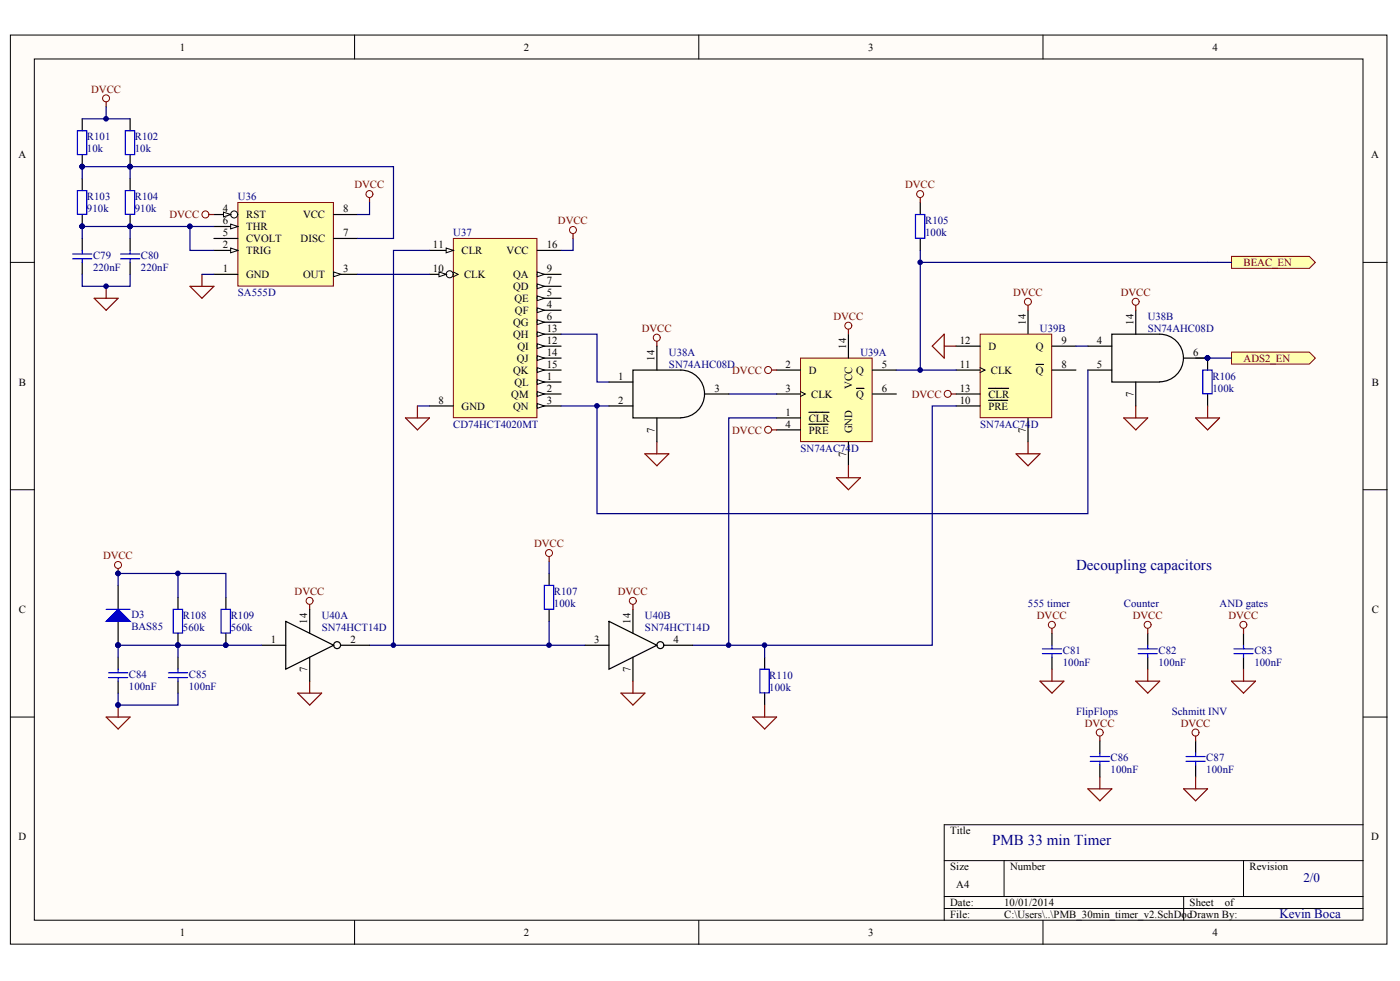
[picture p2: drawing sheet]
<svg xmlns="http://www.w3.org/2000/svg" width="291mm" height="204mm" viewBox="0 0 291 204" stroke-linecap="round" stroke-linejoin="round" font-family="sans-serif">
<defs><g id="words">
<g font-size="3.1" fill="#000080">
<text x="223.7" y="118.5">Decoupling capacitors</text>
<text x="206.2" y="175.7">PMB 33 min Timer</text>
</g>
<g font-size="2.7" fill="#000080">
<text x="271" y="183.3">2/0</text>
<text x="266" y="190.8">Kevin Boca</text>
</g>
<g font-size="2.2">
<text x="37.4" y="10.5">1</text>
<text x="108.9" y="10.5">2</text>
<text x="180.5" y="10.5">3</text>
<text x="252.1" y="10.5">4</text>
<text x="3.9" y="32.9">A</text>
<text x="285.1" y="32.9">A</text>
<text x="46.3" y="44.1">4</text>
<text x="46.3" y="46.6">6</text>
<text x="51.2" y="45.3">RST</text>
<text x="51.2" y="47.8">THR</text>
<text x="63" y="45.3">VCC</text>
<text x="71.3" y="44.1">8</text>
<text x="46.3" y="51.6">2</text>
<text x="46.3" y="49.1">5</text>
<text x="51.2" y="52.8">TRIG</text>
<text x="51.2" y="50.3">CVOLT</text>
<text x="62.5" y="50.3">DISC</text>
<text x="71.3" y="49.1">7</text>
<text x="90" y="51.6">11</text>
<text x="96" y="52.8">CLR</text>
<text x="105.3" y="52.8">VCC</text>
<text x="113.7" y="51.6">16</text>
<text x="46.3" y="56.5">1</text>
<text x="51.2" y="57.8">GND</text>
<text x="63" y="57.8">OUT</text>
<text x="71.3" y="56.5">3</text>
<text x="90" y="56.5">10</text>
<text x="96.5" y="57.8">CLK</text>
<text x="106.7" y="57.8">QA</text>
<text x="113.7" y="59">7</text>
<text x="113.7" y="56.5">9</text>
<text x="106.7" y="60.3">QD</text>
<text x="106.9" y="62.8">QE</text>
<text x="107.1" y="65.3">QF</text>
<text x="113.7" y="64">4</text>
<text x="113.7" y="61.5">5</text>
<text x="106.7" y="67.7">QG</text>
<text x="106.7" y="70.2">QH</text>
<text x="113.7" y="66.5">6</text>
<text x="113.7" y="71.5">12</text>
<text x="113.7" y="69">13</text>
<text x="199.5" y="71.5">12</text>
<text x="213.2" y="67.5" transform="rotate(-90 213.2 67.5)">14</text>
<text x="220.7" y="71.5">9</text>
<text x="228" y="71.5">4</text>
<text x="235.6" y="67.5" transform="rotate(-90 235.6 67.5)">14</text>
<text x="106.7" y="77.7">QK</text>
<text x="107.4" y="75.2">QJ</text>
<text x="107.6" y="72.7">QI</text>
<text x="113.7" y="73.9">14</text>
<text x="113.7" y="76.4">15</text>
<text x="136.1" y="74.9" transform="rotate(-90 136.1 74.9)">14</text>
<text x="163.3" y="76.4">2</text>
<text x="168.1" y="77.7">D</text>
<text x="175.9" y="72.4" transform="rotate(-90 175.9 72.4)">14</text>
<text x="178" y="77.7">Q</text>
<text x="183.3" y="76.4">5</text>
<text x="199.5" y="76.4">11</text>
<text x="205.5" y="72.7">D</text>
<text x="206" y="77.7">CLK</text>
<text x="215.3" y="72.7">Q</text>
<text x="215.3" y="77.7">Q</text>
<text x="220.7" y="76.4">8</text>
<text x="228" y="76.4">5</text>
<text x="248.1" y="73.9">6</text>
<text x="3.9" y="80.1">B</text>
<text x="91.1" y="83.9">8</text>
<text x="106.3" y="82.6">QM</text>
<text x="106.9" y="80.1">QL</text>
<text x="113.7" y="78.9">1</text>
<text x="113.7" y="81.4">2</text>
<text x="113.7" y="83.9">3</text>
<text x="128.5" y="78.9">1</text>
<text x="128.5" y="83.9">2</text>
<text x="148.5" y="81.4">3</text>
<text x="163.3" y="81.4">3</text>
<text x="168.7" y="82.6">CLK</text>
<text x="177.1" y="80.8" transform="rotate(-90 177.1 80.8)">VCC</text>
<text x="178" y="82.6">Q</text>
<text x="183.3" y="81.4">6</text>
<text x="199.5" y="83.9">10</text>
<text x="199.5" y="81.4">13</text>
<text x="205.5" y="82.6">CLR</text>
<text x="235.6" y="82.5" transform="rotate(-90 235.6 82.5)">7</text>
<text x="285.2" y="80.1">B</text>
<text x="96" y="85.1">GND</text>
<text x="106.7" y="85.1">QN</text>
<text x="136.1" y="90" transform="rotate(-90 136.1 90)">7</text>
<text x="163.3" y="88.9">4</text>
<text x="163.3" y="86.4">1</text>
<text x="168.1" y="87.6">CLR</text>
<text x="205.5" y="85.1">PRE</text>
<text x="213.2" y="90" transform="rotate(-90 213.2 90)">7</text>
<text x="168.1" y="90.1">PRE</text>
<text x="175.9" y="95" transform="rotate(-90 175.9 95)">7</text>
<text x="177.1" y="90.1" transform="rotate(-90 177.1 90.1)">GND</text>
<text x="3.9" y="127.4">C</text>
<text x="63.9" y="129.6" transform="rotate(-90 63.9 129.6)">14</text>
<text x="131.1" y="129.6" transform="rotate(-90 131.1 129.6)">14</text>
<text x="285.2" y="127.4">C</text>
<text x="56.3" y="133.7">1</text>
<text x="72.9" y="133.7">2</text>
<text x="123.5" y="133.7">3</text>
<text x="140" y="133.7">4</text>
<text x="63.9" y="139.7" transform="rotate(-90 63.9 139.7)">7</text>
<text x="131.1" y="139.7" transform="rotate(-90 131.1 139.7)">7</text>
<text x="197.5" y="173.4">Title</text>
<text x="3.9" y="174.7">D</text>
<text x="285.1" y="174.7">D</text>
<text x="197.5" y="180.9">Size</text>
<text x="198.8" y="184.6">A4</text>
<text x="210" y="180.9">Number</text>
<text x="259.8" y="180.9">Revision</text>
<text x="197.5" y="188.3">Date:</text>
<text x="197.5" y="190.8">File:</text>
<text x="208.7" y="188.3">10/01/2014</text>
<text x="208.7" y="190.8">C:\Users\..\PMB_30min_timer_v2.SchDocDrawn By:</text>
<text x="247.3" y="188.3">Sheet</text>
<text x="254.6" y="188.3">of</text>
<text x="37.4" y="194.6">1</text>
<text x="108.9" y="194.6">2</text>
<text x="180.5" y="194.6">3</text>
<text x="252.1" y="194.6">4</text>
</g>
<g font-size="2.2" fill="#800000">
<text x="19" y="19.2">DVCC</text>
<text x="73.7" y="39.1">DVCC</text>
<text x="188.2" y="39.1">DVCC</text>
<text x="35.2" y="45.3">DVCC</text>
<text x="116" y="46.6">DVCC</text>
<text x="258.5" y="55.3">BEAC_EN</text>
<text x="210.6" y="61.5">DVCC</text>
<text x="233" y="61.5">DVCC</text>
<text x="133.4" y="69">DVCC</text>
<text x="173.3" y="66.5">DVCC</text>
<text x="152.2" y="77.7">DVCC</text>
<text x="258.5" y="75.2">ADS2_EN</text>
<text x="189.6" y="82.6">DVCC</text>
<text x="152.2" y="90.1">DVCC</text>
<text x="111" y="113.7">DVCC</text>
<text x="21.4" y="116.2">DVCC</text>
<text x="61.3" y="123.7">DVCC</text>
<text x="128.4" y="123.7">DVCC</text>
<text x="215.6" y="128.7">DVCC</text>
<text x="235.5" y="128.7">DVCC</text>
<text x="255.4" y="128.7">DVCC</text>
<text x="225.5" y="151">DVCC</text>
<text x="245.4" y="151">DVCC</text>
</g>
<g font-size="2.2" fill="#000080">
<text x="18.1" y="29.2">R101</text>
<text x="28" y="29.2">R102</text>
<text x="18.1" y="31.7">10k</text>
<text x="28" y="31.7">10k</text>
<text x="18.1" y="41.6">R103</text>
<text x="28" y="41.6">R104</text>
<text x="49.4" y="41.6">U36</text>
<text x="18.1" y="44.1">910k</text>
<text x="28" y="44.1">910k</text>
<text x="192.3" y="46.6">R105</text>
<text x="19.3" y="53.8">C79</text>
<text x="29.3" y="53.8">C80</text>
<text x="94.2" y="49.1">U37</text>
<text x="192.3" y="49.1">100k</text>
<text x="19.3" y="56.3">220nF</text>
<text x="29.3" y="56.3">220nF</text>
<text x="49.4" y="61.5">SA555D</text>
<text x="216.2" y="69">U39B</text>
<text x="238.6" y="66.5">U38B</text>
<text x="238.6" y="69">SN74AHC08D</text>
<text x="139.1" y="73.9">U38A</text>
<text x="139.1" y="76.4">SN74AHC08D</text>
<text x="178.9" y="73.9">U39A</text>
<text x="252.1" y="78.9">R106</text>
<text x="252.1" y="81.4">100k</text>
<text x="94.2" y="88.9">CD74HCT4020MT</text>
<text x="203.7" y="88.9">SN74AC74D</text>
<text x="166.4" y="93.9">SN74AC74D</text>
<text x="115.1" y="123.7">R107</text>
<text x="27.3" y="128.4">D3</text>
<text x="27.3" y="130.9">BAS85</text>
<text x="38" y="128.7">R108</text>
<text x="38" y="131.2">560k</text>
<text x="48" y="128.7">R109</text>
<text x="48" y="131.2">560k</text>
<text x="66.9" y="128.7">U40A</text>
<text x="66.9" y="131.2">SN74HCT14D</text>
<text x="115.1" y="126.2">100k</text>
<text x="134.1" y="128.7">U40B</text>
<text x="134.1" y="131.2">SN74HCT14D</text>
<text x="213.7" y="126.2">555 timer</text>
<text x="233.6" y="126.2">Counter</text>
<text x="253.5" y="126.2">AND gates</text>
<text x="220.9" y="135.9">C81</text>
<text x="240.8" y="135.9">C82</text>
<text x="260.8" y="135.9">C83</text>
<text x="26.8" y="140.8">C84</text>
<text x="26.8" y="143.3">100nF</text>
<text x="39.2" y="140.8">C85</text>
<text x="39.2" y="143.3">100nF</text>
<text x="159.9" y="141.1">R110</text>
<text x="159.9" y="143.6">100k</text>
<text x="220.9" y="138.3">100nF</text>
<text x="240.8" y="138.3">100nF</text>
<text x="260.8" y="138.3">100nF</text>
<text x="223.7" y="148.5">FlipFlops</text>
<text x="243.6" y="148.5">Schmitt INV</text>
<text x="230.9" y="158.3">C86</text>
<text x="230.9" y="160.7">100nF</text>
<text x="250.8" y="158.3">C87</text>
<text x="250.8" y="160.7">100nF</text>
</g>
</g></defs>
<g fill="#fffcf8" stroke="#000" stroke-width=".21">
<path d="M2.2 7.3h286.1v188.9h-286.1z"/>
<path d="M7.1 12.3h276.2v179h-276.2z"/>
</g>
<g fill="none" stroke="#000" stroke-width=".21">
<path d="M73.7 7.3v5M145.3 7.3v5M216.8 7.3v5M2.2 54.5h4.9M283.4 54.5h5M2.2 101.8h4.9M283.4 101.8h5M2.2 149h4.9M283.4 149h5M196.3 178.9h87.1M208.7 178.9v7.4M258.5 178.9v7.4"/>
<path d="M283.4 171.4h-87.1v19.9M73.7 191.3v5M145.3 191.3v5M196.3 186.3h87.1M196.3 188.8h87.1M216.8 191.3v5M246.1 186.3v5"/>
</g>
<path d="M49.4 42.1h19.9v17.4h-19.9z" fill="#ffffb0" stroke="#800000" stroke-width=".21"/>
<path d="M44.5 52.1h4.9" fill="none" stroke="#000" stroke-width=".25"/>
<path d="M48 51.6l1.4 .5-1.4 .4z" fill="#fffcf8" stroke="#000" stroke-width=".21"/>
<path d="M69.4 57h4.9" fill="none" stroke="#000" stroke-width=".25"/>
<path d="M69.4 56.5l1.5 .5-1.5 .5z" fill="#fffcf8" stroke="#000" stroke-width=".21"/>
<path d="M44.5 44.6h4.9" fill="none" stroke="#000" stroke-width=".25"/>
<circle cx="48.7" cy="44.6" r=".73" fill="#fffcf8" stroke="#000" stroke-width=".21"/>
<path d="M46.5 44.1l1.5 .5-1.5 .5z" fill="#fffcf8" stroke="#000" stroke-width=".21"/>
<path d="M44.5 49.6h4.9M44.5 47.1h4.9" fill="none" stroke="#000" stroke-width=".25"/>
<path d="M48 46.6l1.4 .5-1.4 .5z" fill="#fffcf8" stroke="#000" stroke-width=".21"/>
<path d="M44.5 57h4.9M69.4 49.6h4.9M69.4 44.6h4.9" fill="none" stroke="#000" stroke-width=".25"/>
<path d="M94.2 49.6h17.4v37.2h-17.4z" fill="#ffffb0" stroke="#800000" stroke-width=".21"/>
<path d="M111.7 79.4h4.9" fill="none" stroke="#000" stroke-width=".25"/>
<path d="M111.7 78.9l1.5 .5-1.5 .5z" fill="#fffcf8" stroke="#000" stroke-width=".21"/>
<path d="M111.7 81.9h4.9" fill="none" stroke="#000" stroke-width=".25"/>
<path d="M111.7 81.4l1.5 .5-1.5 .5z" fill="#fffcf8" stroke="#000" stroke-width=".21"/>
<path d="M111.7 84.4h4.9" fill="none" stroke="#000" stroke-width=".25"/>
<path d="M111.7 83.9l1.5 .5-1.5 .5z" fill="#fffcf8" stroke="#000" stroke-width=".21"/>
<path d="M111.7 64.5h4.9" fill="none" stroke="#000" stroke-width=".25"/>
<path d="M111.7 64l1.5 .5-1.5 .5z" fill="#fffcf8" stroke="#000" stroke-width=".21"/>
<path d="M111.7 62h4.9" fill="none" stroke="#000" stroke-width=".25"/>
<path d="M111.7 61.5l1.5 .5-1.5 .5z" fill="#fffcf8" stroke="#000" stroke-width=".21"/>
<path d="M111.7 67h4.9" fill="none" stroke="#000" stroke-width=".25"/>
<path d="M111.7 66.5l1.5 .5-1.5 .5z" fill="#fffcf8" stroke="#000" stroke-width=".21"/>
<path d="M111.7 59.5h4.9" fill="none" stroke="#000" stroke-width=".25"/>
<path d="M111.7 59l1.5 .5-1.5 .5z" fill="#fffcf8" stroke="#000" stroke-width=".21"/>
<path d="M111.7 57h4.9M89.3 84.4h4.9" fill="none" stroke="#000" stroke-width=".25"/>
<path d="M111.7 56.5l1.5 .5-1.5 .5z" fill="#fffcf8" stroke="#000" stroke-width=".21"/>
<path d="M89.3 57h4.9" fill="none" stroke="#000" stroke-width=".25"/>
<path d="M94.2 56.5l1 .5-1 .5" fill="none" stroke="#000" stroke-width=".21"/>
<circle cx="93.5" cy="57" r=".73" fill="#fffcf8" stroke="#000" stroke-width=".21"/>
<path d="M91.3 56.5l1.5 .5-1.5 .5z" fill="#fffcf8" stroke="#000" stroke-width=".21"/>
<path d="M89.3 52.1h4.9" fill="none" stroke="#000" stroke-width=".25"/>
<path d="M92.8 51.6l1.4 .5-1.4 .4z" fill="#fffcf8" stroke="#000" stroke-width=".21"/>
<path d="M111.7 71.9h4.9" fill="none" stroke="#000" stroke-width=".25"/>
<path d="M111.7 71.4l1.5 .5-1.5 .5z" fill="#fffcf8" stroke="#000" stroke-width=".21"/>
<path d="M111.7 69.5h4.9" fill="none" stroke="#000" stroke-width=".25"/>
<path d="M111.7 69l1.5 .5-1.5 .5z" fill="#fffcf8" stroke="#000" stroke-width=".21"/>
<path d="M111.7 74.4h4.9" fill="none" stroke="#000" stroke-width=".25"/>
<path d="M111.7 73.9l1.5 .5-1.5 .5z" fill="#fffcf8" stroke="#000" stroke-width=".21"/>
<path d="M111.7 76.9h4.9" fill="none" stroke="#000" stroke-width=".25"/>
<path d="M111.7 76.4l1.5 .5-1.5 .5z" fill="#fffcf8" stroke="#000" stroke-width=".21"/>
<g fill="none" stroke="#000" stroke-width=".25">
<path d="M17.1 24.7v2.5M17.1 32.2v2.4M17.1 37.1v2.5M27 24.7v2.5M27 32.2v2.4M27 37.1v2.5M17.1 44.6v2.5M17.1 49.6v2.5M17.1 54.5v2.5M27 44.6v2.5M27 49.6v2.5M27 54.5v2.5"/>
<path d="M111.7 52.1h4.9M191.3 42.1v2.5M191.3 49.6v2.5M251 74.4v2.5M251 81.9v2.5M114.2 119.2v2.5M24.6 136.6v2.5M37 124.2v2.5M37 131.6v2.5M37 136.6v2.5M47 124.2v2.5M47 131.6v2.5"/>
<path d="M114.2 126.7v2.4M159 136.6v2.5M24.6 141.6v2.5M37 141.6v2.5M159 144.1v2.5"/>
</g>
<g fill="#000080" stroke="#000080" stroke-width=".21">
<circle cx="17.1" cy="34.6" r=".48"/>
<circle cx="27" cy="34.6" r=".48"/>
<circle cx="17.1" cy="47.1" r=".47"/>
<circle cx="27" cy="47.1" r=".47"/>
<circle cx="251" cy="74.4" r=".47"/>
<circle cx="46.9" cy="134.1" r=".47"/>
<circle cx="37" cy="134.1" r=".47"/>
<circle cx="22" cy="24.7" r=".48"/>
<circle cx="39.5" cy="47.1" r=".47"/>
<circle cx="22" cy="59.5" r=".47"/>
</g>
<g fill="none" stroke="#00f" stroke-width=".25">
<path d="M16.1 27.2h1.9v4.9h-1.9zM16.1 39.6h1.9v4.9h-1.9zM26.1 27.2h1.9v4.9h-1.9zM26.1 39.6h1.9v4.9h-1.9zM15.1 52.8h4M15.1 53.8h4M17.1 52.1v.7M17.1 53.8v.7M25.1 52.8h3.9M25.1 53.8h3.9M27 52.1v.7M27 53.8v.7"/>
<path d="M190.3 44.6h2v4.9h-2zM250 76.9h2v4.9h-2zM22.6 139.8h3.9M24.6 139.1v.7M35 139.8h4M36 126.7h1.9v4.9h-1.9zM37 139.1v.7M46 126.7h1.9v4.9h-1.9zM113.2 121.7h1.9v4.9h-1.9zM158 139.1h1.9v4.9h-1.9zM22.6 140.8h3.9M24.6 140.8v.8"/>
<path d="M35 140.8h4M37 140.8v.8"/>
</g>
<g fill="none" stroke="#800000" stroke-width=".21">
<circle cx="22" cy="20.4" r=".72"/>
<circle cx="42.7" cy="44.6" r=".73"/>
<circle cx="76.8" cy="40.3" r=".72"/>
<circle cx="119.1" cy="47.8" r=".73"/>
</g>
<path d="M22.1 21.2v1M22.1 59.5v2.5M39.5 59.5h5l-2.5 2.5zM42 57v2.5M43.5 44.6h1M76.8 41.1v1M119.1 48.6v1M19.6 62h5l-2.5 2.5zM84.3 86.9h5l-2.5 2.5zM86.8 84.4v2.5" fill="none" stroke="#800000" stroke-width=".25"/>
<g fill="none" stroke="#000080" stroke-width=".25">
<path d="M17.1 37.1v-2.5h64.7v15h-7.5M17.1 24.7h9.9M22.1 22.2v2.5M27 34.6v2.5M27 47.1v2.5M39.5 47.1h-22.4v2.5M42 57h2.5M44.5 47.1h-5v5h5M74.3 57h15M76.8 42.1v2.5h-2.5M119.1 49.6v2.5h-2.5M116.6 69.5h7.5v9.9h2.5"/>
<path d="M86.8 84.4h2.5M116.6 84.4h10"/>
</g>
<path d="M256 73.2h16.2l1.2 1.2-1.2 1.3h-16.2z" fill-rule="evenodd" fill="#ffffb0" stroke="#800000" stroke-width=".21"/>
<path d="M248.6 86.9h4.9l-2.5 2.5zM251 84.4v2.5" fill="none" stroke="#800000" stroke-width=".25"/>
<path d="M256 53.3h16.2l1.2 1.2-1.2 1.3h-16.2z" fill-rule="evenodd" fill="#ffffb0" stroke="#800000" stroke-width=".21"/>
<path d="M191.3 54.5h64.7M37 119.2v5M114.2 116.7v2.5M24.6 121.7v-2.5h22.4v5M37 134.1v2.5M76.8 134.1h44.8M114.2 129.1v5M159 134.1v2.5M24.6 144.1v2.5h12.4v-2.5" fill="none" stroke="#000080" stroke-width=".25"/>
<g fill="#000080" stroke="#000080" stroke-width=".21">
<circle cx="191.3" cy="54.5" r=".48"/>
<circle cx="37" cy="134.1" r=".47"/>
<circle cx="24.5" cy="134.1" r=".47"/>
<circle cx="37" cy="119.2" r=".48"/>
<circle cx="24.5" cy="146.5" r=".47"/>
<circle cx="24.5" cy="119.2" r=".48"/>
<circle cx="114.1" cy="134.1" r=".47"/>
<circle cx="158.9" cy="134.1" r=".47"/>
</g>
<path d="M24.6 121.7v5M24.6 129.1v5" fill="none" stroke="#000" stroke-width=".25"/>
<path d="M22.1 129.1l2.5-2.4 2.4 2.4z" fill="#00f" stroke="#00f" stroke-width=".25"/>
<path d="M22.1 126.7h4.9" fill="none" stroke="#00f" stroke-width=".25"/>
<path d="M191.3 41.1v1M24.6 118.2v1M114.2 115.7v1M22.1 149h4.9l-2.4 2.5zM24.6 146.6v2.4M156.5 149h4.9l-2.4 2.5zM159 146.6v2.4" fill="none" stroke="#800000" stroke-width=".25"/>
<g fill="none" stroke="#800000" stroke-width=".21">
<circle cx="191.3" cy="40.3" r=".72"/>
<circle cx="24.5" cy="117.4" r=".72"/>
<circle cx="114.1" cy="114.9" r=".72"/>
</g>
<path d="M166.4 74.4h14.9v17.4h-14.9z" fill="#ffffb0" stroke="#800000" stroke-width=".21"/>
<g fill="none" stroke="#000" stroke-width=".25">
<path d="M161.4 76.9h5M176.4 69.5v4.9M181.4 76.9h4.9M213.7 64.5v5M161.4 81.9h5M161.4 89.4h5M161.4 86.9h5M168.2 88.2h3.9M168.2 85.7h4.1M176.4 91.8v5M178 80.7h1.6M181.4 81.9h4.9"/>
<path d="M213.7 86.9v4.9"/>
</g>
<path d="M166.4 81.4l1 .5-1 .5" fill="none" stroke="#000" stroke-width=".21"/>
<path d="M203.8 69.5h14.8v17.3h-14.8z" fill="#ffffb0" stroke="#800000" stroke-width=".21"/>
<g fill="none" stroke="#000" stroke-width=".25">
<path d="M126.6 79.4h5M131.6 76.9h9.9a4.9 4.9 0 0 1 5 5 4.9 4.9 0 0 1-5 4.9l-9.9 .1zM136.6 71.9v5M198.8 71.9h5M198.8 76.9h5M215.4 75.8h1.5M218.7 71.9h5M218.7 76.9h5M226.2 71.9h4.9M226.2 76.9h4.9M236.1 64.5v5M236.1 79.4v5"/>
<path d="M241.1 79.4a4.9 4.9 0 0 0 4.9-5 4.9 4.9 0 0 0-4.9-4.9h-10v9.9h10M246.1 74.4h4.9M126.6 84.4h5M136.6 86.9v4.9M146.5 81.9h5M198.8 84.4h5M198.8 81.9h5M205.5 83.2h4M205.5 80.7h4.2M54.4 134.1h5M59.4 129.1l10 5-10 5zM64.4 126.7v4.9"/>
<path d="M64.4 136.6v5M70.9 134.1h5.9M121.6 134.1h5M126.6 129.1l10 5-10 5zM131.6 126.7v4.9M131.6 136.6v5M138.1 134.1h5.9M218.7 131.6v2.5M218.7 136.6v2.5M238.6 131.6v2.5M238.6 136.6v2.5M258.5 131.6v2.5"/>
<path d="M258.5 136.6v2.5M228.6 154v2.5M228.6 159v2.5M248.6 154v2.5M248.6 159v2.5"/>
<circle cx="70.1" cy="134.1" r=".72"/>
<circle cx="137.3" cy="134.1" r=".72"/>
</g>
<path d="M203.8 76.4l1 .5-1 .5" fill="none" stroke="#000" stroke-width=".21"/>
<g fill="none" stroke="#800000" stroke-width=".21">
<circle cx="136.5" cy="70.2" r=".73"/>
<circle cx="159.7" cy="76.9" r=".73"/>
<circle cx="176.4" cy="67.7" r=".72"/>
<circle cx="213.7" cy="62.7" r=".72"/>
<circle cx="236.1" cy="62.7" r=".72"/>
<circle cx="159.7" cy="89.3" r=".72"/>
<circle cx="197" cy="81.9" r=".72"/>
<circle cx="64.4" cy="124.9" r=".72"/>
<circle cx="131.6" cy="124.9" r=".72"/>
<circle cx="218.7" cy="129.9" r=".72"/>
<circle cx="238.6" cy="129.9" r=".72"/>
<circle cx="258.5" cy="129.9" r=".72"/>
<circle cx="228.6" cy="152.3" r=".73"/>
<circle cx="248.5" cy="152.3" r=".73"/>
</g>
<g fill="none" stroke="#800000" stroke-width=".25">
<path d="M136.6 71v.9M160.4 76.9h1M176.4 68.5v1M193.8 71.9l2.5-2.4v4.9zM196.3 71.9h2.5M213.7 63.5v1M236.1 63.5v1M134.1 94.3h4.9l-2.4 2.5zM136.6 91.8v2.5M160.4 89.4h1M173.9 99.3h5l-2.5 2.5zM176.4 96.8v2.5"/>
<path d="M197.8 81.9h1M211.2 94.3h5l-2.5 2.5zM213.7 91.8v2.5M233.6 86.9h5l-2.5 2.5zM236.1 84.4v2.5M64.4 125.7v1M131.6 125.7v1M218.7 130.6v1M218.7 139.1v2.5M238.6 130.6v1M238.6 139.1v2.5M258.5 130.6v1"/>
<path d="M258.5 139.1v2.5M61.9 144.1h5l-2.5 2.5zM64.4 141.6v2.5M129.1 144.1h5l-2.5 2.5zM131.6 141.6v2.5M216.2 141.6h5l-2.5 2.5zM228.6 153v1M236.1 141.6h5l-2.5 2.5zM248.6 153v1M256 141.6h5l-2.5 2.5zM226.2 164h4.9l-2.5 2.5zM228.6 161.5v2.5"/>
<path d="M246.1 164h4.9l-2.4 2.5zM248.6 161.5v2.5"/>
</g>
<path d="M17.1 57v2.5h9.9v-2.5M89.3 52.1h-7.5v82M191.3 52.1v24.8M186.3 76.9h12.5M223.7 71.9h2.5M226.2 76.9v29.9h-102.1v-22.4M248.6 74.4h7.4M151.5 81.9h9.9M161.4 86.9h-9.9v47.2M198.8 84.4h-5v49.7h-49.8M54.4 134.1h-29.8v2.5" fill="none" stroke="#000080" stroke-width=".25"/>
<g fill="#000080" stroke="#000080" stroke-width=".21">
<circle cx="151.5" cy="134.1" r=".47"/>
<circle cx="191.3" cy="76.9" r=".48"/>
<circle cx="81.8" cy="134.1" r=".47"/>
<circle cx="251" cy="74.4" r=".47"/>
<circle cx="124.1" cy="84.4" r=".47"/>
<circle cx="24.5" cy="134.1" r=".47"/>
</g>
<g fill="none" stroke="#00f" stroke-width=".25">
<path d="M216.7 134.9h4M216.7 135.9h4M218.7 134.1v.8M218.7 135.9v.7M236.6 134.9h4M236.6 135.9h4M238.6 134.1v.8M238.6 135.9v.7M256.5 134.9h4M256.5 135.9h4M258.5 134.1v.8M258.5 135.9v.7"/>
<path d="M226.7 157.2h3.9M226.7 158.2h3.9M228.6 156.5v.7M228.6 158.2v.8M246.6 157.2h3.9M246.6 158.2h3.9M248.6 156.5v.7M248.6 158.2v.8"/>
</g>
<use href="#words"/>
</svg>
